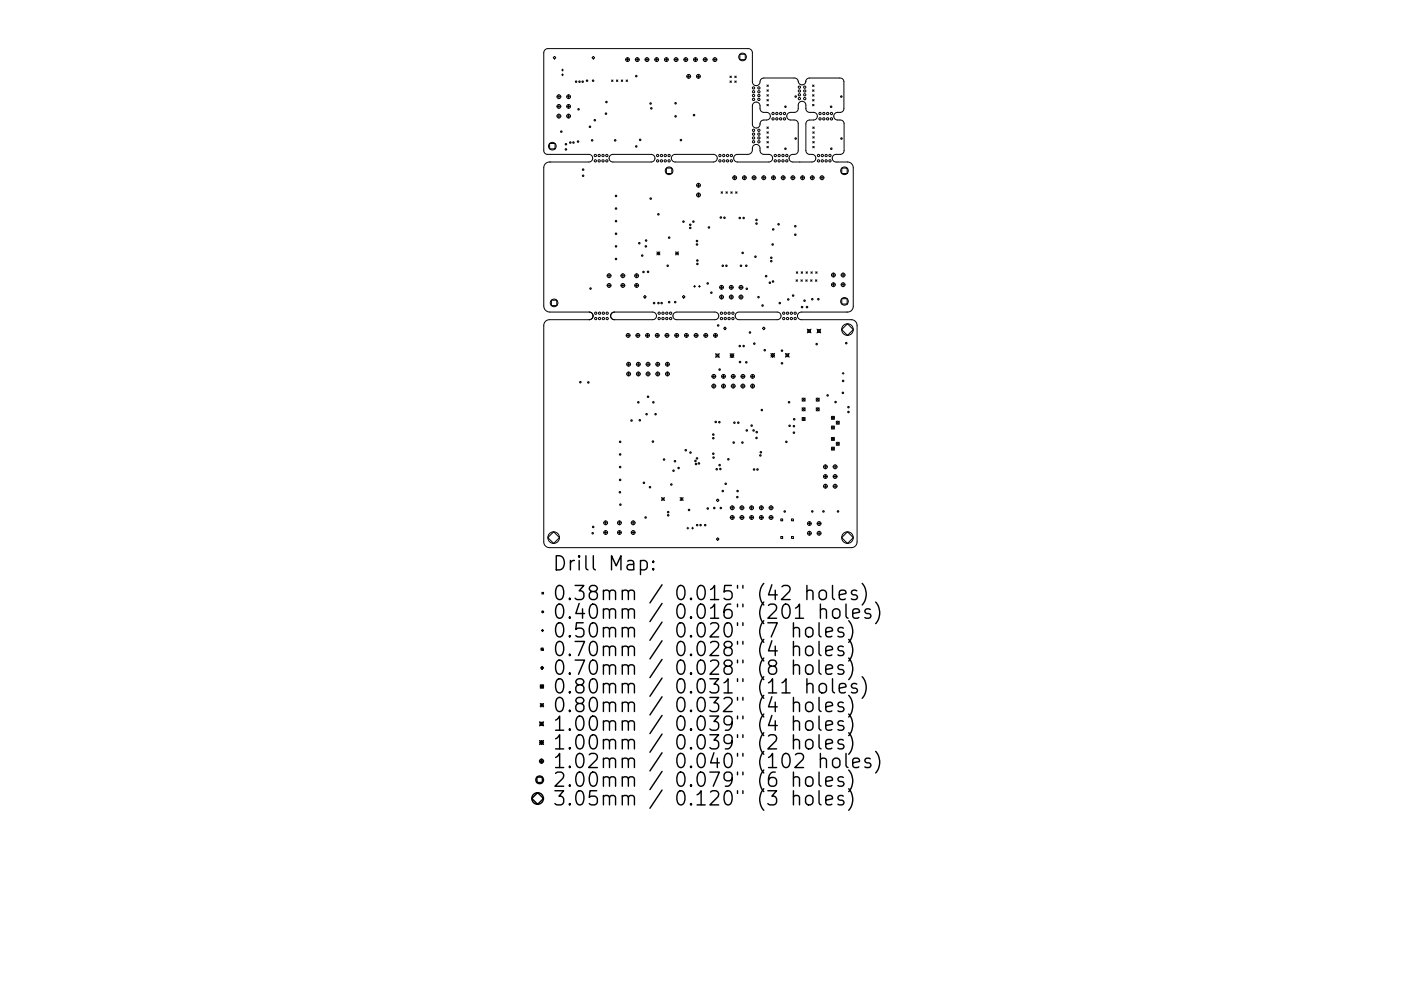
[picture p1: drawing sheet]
<svg xmlns="http://www.w3.org/2000/svg" width="297mm" height="210mm" viewBox="0 0 297 210" stroke-linecap="round" stroke-linejoin="round" font-family="sans-serif">
<defs><g id="words">
<g font-size="4.2">
<text x="117.2" y="121.1">Drill Map:</text>
<text x="117.2" y="127.4">0.38mm / 0.015&quot; (42 holes)</text>
<text x="117.2" y="131.3">0.40mm / 0.016&quot; (201 holes)</text>
<text x="117.2" y="135.3">0.50mm / 0.020&quot; (7 holes)</text>
<text x="117.2" y="139.2">0.70mm / 0.028&quot; (4 holes)</text>
<text x="117.2" y="143.2">0.70mm / 0.028&quot; (8 holes)</text>
<text x="117.2" y="147.2">0.80mm / 0.031&quot; (11 holes)</text>
<text x="117.2" y="151.1">0.80mm / 0.032&quot; (4 holes)</text>
<text x="117.2" y="155.1">1.00mm / 0.039&quot; (4 holes)</text>
<text x="117.2" y="159">1.00mm / 0.039&quot; (2 holes)</text>
<text x="117.2" y="163">1.02mm / 0.040&quot; (102 holes)</text>
<text x="117.2" y="167">2.00mm / 0.079&quot; (6 holes)</text>
<text x="117.2" y="170.9">3.05mm / 0.120&quot; (3 holes)</text>
</g>
</g></defs>
<g fill="none" stroke="#000" stroke-width=".21">
<path d="M117.3 12.2l.3-.2 .3 .2-.3 .3zM119.1 14.9h.4M119.1 15.9h.4M119.3 14.7v.4M119.3 15.7v.4M125.5 12.2l.3-.2 .3 .2-.3 .3zM129.7 17l.3 .3M130 17l-.3 .3M130.7 17l.3 .3M131 17l-.3 .3M131.7 17l.3 .3M132 17l-.3 .3"/>
<path d="M132.6 12.6h.9M132.7 17l.4 .3M133.1 17l-.4 .3M133.1 12.2v.9M134.7 12.6h.8M135.1 12.2v.9M136.8 12.6h.8M137.2 12.2v.9M138.8 12.6h.8M139.2 12.2v.9M140.9 12.6h.8M141.3 12.2v.9"/>
<path d="M142.9 12.6h.9M143.3 12.2v.9M145 12.6h.8M145.4 12.2v.9M145.6 16.2h.8M146 15.8v.8M147 12.6h.9M147.5 12.2v.9M147.7 16.2h.8M148.1 15.8v.8M149.1 12.6h.8M149.5 12.2v.9"/>
<path d="M151.2 12.6h.8M151.6 12.2v.9M154.8 16.1l.3 .4M154.8 17.2l.3 .3M155.1 16.1l-.3 .4M155.1 17.2l-.3 .3M155.8 17.2l.3 .3M155.8 16.1l.3 .4M156.1 16.1l-.3 .4M156.1 17.2l-.3 .3M156.9 11.5h1.1v1.2h-1.1zM162.6 18l.3 .3"/>
<path d="M162.6 19.1l.3 .3M162.9 18l-.3 .3M162.9 19.1l-.3 .3M169.2 17.2a.81 .81 0 0 0 .9 .8 .81 .81 0 0 0 .8-.8M169.2 17.3a.81 .81 0 0 0-.8-.7h-6.5a1.09 1.09 0 0 0-.9 1.2 .81 .81 0 0 1-.9 .3 .81 .81 0 0 1-.6-.7v-6.4a.89 .89 0 0 0-1-.7h-42.4a.89 .89 0 0 0-.8 .9v20.7a.81 .81 0 0 0 .7 .9h8.9a.81 .81 0 0 1 .8 .8 .81 .81 0 0 1-.9 .8h-8.4a1.22 1.22 0 0 0-1.1 1.2v29.4a1.3 1.3 0 0 0 1.3 1.2h8.4a.81 .81 0 0 1 .7 .9 .81 .81 0 0 1-.8 .7h-8.5a1.22 1.22 0 0 0-1.1 1.2v46.1a1.22 1.22 0 0 0 1.2 1.1h64.1a1.22 1.22 0 0 0 1.1-1.2v-46.1a1.22 1.22 0 0 0-1.2-1.1h-10.7a.81 .81 0 0 1-.7-.8 .81 .81 0 0 1 .8-.8h9.9a1.22 1.22 0 0 0 1.1-1.2v-29.5a1.21 1.21 0 0 0-1.2-1.1h-2.5a.81 .81 0 0 1-.7-.9 .81 .81 0 0 1 .8-.7l.9-.1a.81 .81 0 0 0 .8-.8v-5.8a.81 .81 0 0 0-.9-.6h-.6a.81 .81 0 0 1-.7-.9 .81 .81 0 0 1 .8-.8M170.8 17.4a.81 .81 0 0 1 .8-.8h6.4a.81 .81 0 0 1 .9 .7v5.7a.81 .81 0 0 1-.8 .8M172.3 18l.3 .3M172.3 19.1l.3 .3M172.6 18l-.3 .3M172.6 19.1l-.3 .3M116.5 30.4h1.2v1.2h-1.2zM118.1 20.5h.8"/>
<path d="M118.1 22.6h.8M118.1 24.6h.8M118.5 20.1v.8M118.5 22.2v.8M118.5 24.2v.8M120.1 20.5h.9M120.1 22.6h.9M120.1 24.6h.9M120.6 20.1v.8M120.6 22.2v.8M120.6 24.2v.8M129.4 33l.6-.2h8.1a.81 .81 0 0 1 .8 .8 .81 .81 0 0 1-.8 .8h-8.1a.81 .81 0 0 1-.8-.5 .81 .81 0 0 1 .2-.9z"/>
<path d="M141.3 35.7h1.1v1.1h-1.1zM142.6 33l.6-.2h8.1a.81 .81 0 0 1 .8 .8 .81 .81 0 0 1-.8 .8h-8.1a.81 .81 0 0 1-.8-.5 .81 .81 0 0 1 .2-.9zM147.7 39.3h.8M148.1 38.9v.8M155.3 37.7h.9M155.8 37.3v.8M155.8 33l.5-.2h2.2a.97 .97 0 0 0 1-1v-.3a.81 .81 0 0 1 .8-.9 .81 .81 0 0 1 .8 .9v.4a.81 .81 0 0 0 .9 .9h1a.81 .81 0 0 1 .8 .8 .81 .81 0 0 1-.8 .8h-6.6a.81 .81 0 0 1-.8-.5 .81 .81 0 0 1 .2-.9zM157.4 37.7h.8M157.8 37.3v.8M159.5 37.7h.8M159.8 21.9a.81 .81 0 0 1 .8-.2 .81 .81 0 0 1 .5 .8v.5a.81 .81 0 0 0 .9 .8h.5a.81 .81 0 0 1 .8 .9 .81 .81 0 0 1-.8 .8h-.5a1.03 1.03 0 0 0-.9 1.2 .81 .81 0 0 1-.9 .4 .81 .81 0 0 1-.7-.7v-4zM159.9 37.3v.8"/>
<path d="M161.5 37.7h.8M161.9 37.3v.8M162.6 20.1l.3 .3M162.6 21.1l.3 .3M162.6 22.1l.3 .4M162.6 26.9l.3 .3M162.6 28l.3 .3M162.6 29l.3 .3M162.6 30l.3 .3M162.6 31.1l.3 .3M162.9 20.1l-.3 .3M162.9 21.1l-.3 .3"/>
<path d="M162.9 22.1l-.3 .4M162.9 26.9l-.3 .3M162.9 28l-.3 .3M162.9 29l-.3 .3M162.9 30l-.3 .3M162.9 31.1l-.3 .3M163.6 37.7h.8M164 37.3v.8M165.6 37.7h.9M166 37.3v.8M167.7 37.7h.8M168.1 37.3v.8"/>
<path d="M169.8 37.7h.8M170.2 37.3v.8M170.9 23a.81 .81 0 0 0 .7 .8h.9a.81 .81 0 0 1 .8 .9 .81 .81 0 0 1-.8 .8h-.8a.81 .81 0 0 0-.8 .8v5.6a.81 .81 0 0 0 .8 .9h.5a.81 .81 0 0 1 .8 .8 .81 .81 0 0 1-.8 .8h-4.1a.81 .81 0 0 1-.8-.8 .81 .81 0 0 1 .8-.8h.3a.81 .81 0 0 0 .8-.9v-5.7a.81 .81 0 0 0-.8-.7h-.8a.81 .81 0 0 1-.8-.8 .81 .81 0 0 1 .8-.9h.8a.81 .81 0 0 0 .8-.8v-.7a.81 .81 0 0 1 .9-.8 .81 .81 0 0 1 .8 .8v.7M171.8 37.7h.8M172.2 37.3v.8M172.3 20.1l.3 .3M172.3 21.1l.3 .3M172.3 22.1l.3 .4M172.3 26.9l.3 .3M172.3 28l.3 .3M172.3 29l.3 .3M172.3 30l.3 .3"/>
<path d="M172.3 31.1l.3 .3M172.6 20.1l-.3 .3M172.6 21.1l-.3 .3M172.6 22.1l-.3 .4M172.6 26.9l-.3 .3M172.6 28l-.3 .3M172.6 29l-.3 .3M172.6 30l-.3 .3M172.6 31.1l-.3 .3M173.9 37.7h.8M174.3 37.3v.8M177.5 23.8h.7"/>
<path d="M178.5 35.7h1.1v1.1h-1.1zM128.7 58.5h.8M129.1 58.1v.8M131.6 58.5h.9M132.1 58.1v.8M134.6 58.5h.8M135 58.1v.8M139.3 53.4l.6 .7M139.3 53.8h.6M139.6 53.4v.7M139.9 53.4l-.6 .7M143.2 53.8h.7"/>
<path d="M143.2 53.4l.7 .7M143.5 53.4v.7M143.9 53.4l-.7 .7M147.7 41.4h.8M148.1 41v.8M152.9 40.7l.3 .3M153.2 40.7l-.3 .3M153.9 40.7l.3 .3M154.2 40.7l-.3 .3M154.9 40.7l.3 .3M155.2 40.7l-.3 .3M156 40.7l.3 .3"/>
<path d="M156.3 40.7l-.3 .3M168.8 59.4l.3 .3M168.8 57.7l.3 .3M169.1 59.4l-.3 .3M169.1 57.7l-.3 .3M169.8 59.4l.3 .3M169.9 57.7l.3 .3M170.1 59.4l-.3 .3M170.2 57.7l-.3 .3M170.8 59.4l.3 .3M170.9 57.7l.3 .3M171.1 59.4l-.3 .3"/>
<path d="M171.2 57.7l-.3 .3M171.9 59.4l.3 .3M171.9 57.7l.3 .3M172.2 59.4l-.3 .3M172.2 57.7l-.3 .3M172.9 59.4l.3 .3M172.9 57.7l.4 .3M173.2 59.4l-.3 .3M173.3 57.7l-.4 .3M176.3 58.4h.8M176.7 57.9v.9M176.7 60v.8"/>
<path d="M178.3 58.4h.9M178.8 57.9v.9M178.8 60v.8M116.9 63.7h1.1v1.1h-1.1zM128.7 60.6h.8M129.1 60.2v.8M129.7 66.4l.6-.2h8.1a.81 .81 0 0 1 .8 .8 .81 .81 0 0 1-.8 .8h-8.1a.81 .81 0 0 1-.8-.5 .81 .81 0 0 1 .2-.9zM131.6 60.6h.9M132.1 60.2v.8M132.8 71.2h.8M132.9 77.3h.8M132.9 79.3h.8"/>
<path d="M133.2 70.7v.9M133.3 76.9v.8M133.3 78.9v.9M134.6 60.6h.8M134.8 71.2h.8M134.9 77.3h.9M134.9 79.3h.9M135 60.2v.8M135.2 70.7v.9M135.3 76.9v.8M135.3 78.9v.9M136.4 63l.3-.3 .3 .3-.3 .3z"/>
<path d="M136.9 71.2h.8M137 77.3h.8M137 79.3h.8M137.3 70.7v.9M137.4 76.9v.8M137.4 78.9v.9M138.9 71.2h.9M139 77.3h.9M139 79.3h.9M139.4 70.7v.9M139.5 76.9v.8M139.5 78.9v.9"/>
<path d="M141 71.2h.8M141.1 77.3h.8M141.1 79.3h.8M141.4 70.7v.9M141.5 76.9v.8M141.5 78.9v.9M142.9 66.4l.6-.2h8.1a.81 .81 0 0 1 .8 .8 .81 .81 0 0 1-.8 .8h-8.1a.81 .81 0 0 1-.8-.5 .81 .81 0 0 1 .2-.9zM143.1 71.2h.8M143.5 70.7v.9M144.7 63l.3-.3 .2 .3-.2 .3zM145.1 71.2h.8M145.5 70.7v.9"/>
<path d="M147.1 60.8h.4M147.2 71.2h.8M147.3 60.6v.4M147.6 70.7v.9M148.1 60.8h.4M148.3 60.6v.4M149.2 71.2h.9M149.6 70.7v.9M150.9 79.9h.8M151.3 71.2h.8M151.3 79.4v.9M151.7 70.7v.9"/>
<path d="M151.7 75l.8 .8M151.8 75.1h.6v.6h-.6zM152.5 75l-.8 .8M152.6 61h.8M152.6 63h.8M153 79.9h.8M153 60.6v.8M153 62.6v.8M153.4 79.4v.9M153.4 69.7l.3-.3 .3 .3-.3 .3zM154.6 61h.9M154.6 63h.9"/>
<path d="M154.8 75l.8 .8M155 79.9h.9M155 60.6v.8M155 62.6v.8M155.2 75l.4 .4-.4 .4-.4-.4zM155.5 79.4v.9M155.6 75l-.8 .8M156.6 66.2a.81 .81 0 0 0-.7 .9M156.7 66.2h8.1a.81 .81 0 0 1 .8 .8 .81 .81 0 0 1-.8 .8h-8.1a.81 .81 0 0 1-.8-.8M156.7 61h.8M156.7 63h.8M157.1 79.9h.8"/>
<path d="M157.1 60.6v.8M157.1 62.6v.8M157.5 79.4v.9M159.2 79.9h.8M159.6 79.4v.9M161.7 69.7l.2-.3 .3 .3-.3 .3zM163.4 75.4l.4-.4 .4 .4-.4 .4zM163.4 75l.8 .8M164.2 75l-.8 .8M166.5 75l.8 .8M166.6 75.1h.6v.6h-.6zM167.3 75l-.8 .8"/>
<path d="M171.1 69.8l.9 .8M171.3 69.9h.5v.6h-.5zM172 69.8l-.9 .8M173.2 69.8l.8 .8M173.3 69.9h.6v.6h-.6zM174 69.8l-.8 .8M176.3 60.4h.8M178.3 60.4h.9M178.5 63.4h1.1v1.1h-1.1zM178.6 79.2h.4M178.8 79v.4M179.7 68.7l1.2 1.2-1.2 1.3-1.3-1.3z"/>
<path d="M150.9 81.9h.8M151.3 81.5v.8M153 81.9h.8M153.4 81.5v.8M155 81.9h.9M155.5 81.5v.8M157.1 81.9h.8M157.5 81.5v.8M159.2 81.9h.8M159.6 81.5v.8M170.1 84.5l.6 .6M170.1 86.5l.6 .7"/>
<path d="M170.1 88.6l.6 .6M170.7 84.5l-.6 .6M170.7 86.5l-.6 .7M170.7 88.6l-.6 .6M173 84.5l.7 .6M173 86.5l.7 .7M173.7 84.5l-.7 .6M173.7 86.5l-.7 .7M174.6 99h.8M175 98.6v.9M176.3 88.3l.6 .7M176.3 90.4l.6 .6"/>
<path d="M176.3 92.8l.6 .6M176.3 94.9l.6 .6M176.6 99h.9M176.9 88.3l-.6 .7M176.9 90.4l-.6 .6M176.9 92.8l-.6 .6M176.9 94.9l-.6 .6M177.1 98.6v.9M177.3 89.4l.6 .6M177.3 93.8l.6 .7M177.9 89.4l-.6 .6M177.9 93.8l-.6 .7"/>
<path d="M117.4 112.8l1.2 1.3-1.2 1.2-1.2-1.2zM128 110.9h.8M128 113h.8M128.4 110.5v.8M128.4 112.6v.8M130.9 110.9h.8M130.9 113h.8M131.3 110.5v.8M131.3 112.6v.8M133.8 110.9h.9M133.8 113h.9M134.2 110.5v.8"/>
<path d="M134.2 112.6v.8M140.2 105.6l.7 .6M140.2 105.9h.7M140.6 105.6v.6M140.9 105.6l-.7 .6M144.2 105.9h.6M144.2 105.6l.6 .6M144.5 105.6v.6M144.8 105.6l-.6 .6M145.6 112.1h.4M145.8 111.9v.4M146.6 112.1h.4"/>
<path d="M146.8 111.9v.4M151.9 106.1l.3-.2 .2 .2-.2 .3zM151.9 114.4l.3-.3 .2 .3-.2 .3zM154.8 107.7h.9M154.8 109.8h.9M155.2 107.3v.8M155.2 109.4v.8M156.9 107.7h.8M156.9 109.8h.8M157.3 107.3v.8M157.3 109.4v.8M159 107.7h.8"/>
<path d="M159 109.8h.8M159.4 107.3v.8M159.4 109.4v.8M161 107.7h.8M161 109.8h.8M161.4 107.3v.8M161.4 109.4v.8M163.1 107.7h.8M163.1 109.8h.8M163.5 107.3v.8M163.5 109.4v.8M165.5 110.1h.4v.4h-.4z"/>
<path d="M165.5 113.8h.4v.4h-.4zM167.8 110.1h.4v.4h-.4zM167.8 113.8h.4v.4h-.4zM171.2 111.1h.8M171.2 113.1h.8M171.6 110.7v.8M171.6 112.7v.8M173.3 111.1h.8M173.3 113.1h.8M173.7 110.7v.8M173.7 112.7v.8M174.6 101.1h.8"/>
<path d="M174.6 103.2h.8M175 100.7v.8M175 102.7v.9M176.6 101.1h.9M176.6 103.2h.9M177.1 100.7v.8M177.1 102.7v.9M179.7 112.8l1.2 1.3-1.2 1.2-1.3-1.2z"/>
<circle cx="122.1" cy="17.3" r=".16"/>
<circle cx="122.9" cy="17.3" r=".16"/>
<circle cx="123.5" cy="17.3" r=".16"/>
<circle cx="124.5" cy="17.1" r=".16"/>
<circle cx="125.7" cy="17.1" r=".16"/>
<circle cx="133.1" cy="12.6" r=".41"/>
<circle cx="134.9" cy="16.1" r=".16"/>
<circle cx="135.1" cy="12.6" r=".41"/>
<circle cx="137.2" cy="12.6" r=".41"/>
<circle cx="139.2" cy="12.6" r=".41"/>
<circle cx="141.3" cy="12.6" r=".41"/>
<circle cx="143.3" cy="12.6" r=".41"/>
<circle cx="145.4" cy="12.6" r=".41"/>
<circle cx="146" cy="16.2" r=".41"/>
<circle cx="147.5" cy="12.6" r=".41"/>
<circle cx="148.1" cy="16.2" r=".41"/>
<circle cx="149.5" cy="12.6" r=".41"/>
<circle cx="151.6" cy="12.6" r=".41"/>
<circle cx="157.4" cy="12.1" r=".81"/>
<circle cx="159.8" cy="19.5" r=".24"/>
<circle cx="159.8" cy="18.7" r=".24"/>
<circle cx="160.9" cy="19.5" r=".24"/>
<circle cx="160.9" cy="18.7" r=".24"/>
<circle cx="169.5" cy="19.3" r=".24"/>
<circle cx="169.5" cy="18.5" r=".24"/>
<circle cx="170.6" cy="19.3" r=".24"/>
<circle cx="170.6" cy="18.5" r=".24"/>
<circle cx="117.1" cy="31" r=".81"/>
<circle cx="118.5" cy="20.5" r=".41"/>
<circle cx="118.5" cy="22.6" r=".41"/>
<circle cx="118.5" cy="24.6" r=".41"/>
<circle cx="119" cy="27.9" r=".16"/>
<circle cx="120" cy="30.6" r=".16"/>
<circle cx="120" cy="31.7" r=".16"/>
<circle cx="120.6" cy="20.5" r=".41"/>
<circle cx="120.6" cy="22.6" r=".41"/>
<circle cx="120.6" cy="24.6" r=".41"/>
<circle cx="120.9" cy="30.2" r=".16"/>
<circle cx="121.6" cy="30.2" r=".16"/>
<circle cx="122.6" cy="30" r=".16"/>
<circle cx="122.7" cy="23.2" r=".16"/>
<circle cx="123.6" cy="37.3" r=".16"/>
<circle cx="123.6" cy="36" r=".16"/>
<circle cx="125.1" cy="26.9" r=".16"/>
<circle cx="125.5" cy="29.8" r=".16"/>
<circle cx="126.1" cy="25.5" r=".16"/>
<circle cx="126.2" cy="34.1" r=".24"/>
<circle cx="126.2" cy="33" r=".24"/>
<circle cx="127" cy="34.1" r=".24"/>
<circle cx="127" cy="33" r=".24"/>
<circle cx="127.8" cy="34.1" r=".24"/>
<circle cx="127.8" cy="33" r=".24"/>
<circle cx="128.5" cy="24.1" r=".16"/>
<circle cx="128.6" cy="21.7" r=".16"/>
<circle cx="128.7" cy="33" r=".24"/>
<circle cx="128.7" cy="34.1" r=".24"/>
<circle cx="130.4" cy="29.8" r=".16"/>
<circle cx="134.9" cy="31.1" r=".16"/>
<circle cx="135.7" cy="29.7" r=".16"/>
<circle cx="137.9" cy="22" r=".16"/>
<circle cx="138.1" cy="23" r=".16"/>
<circle cx="139.4" cy="33" r=".24"/>
<circle cx="139.4" cy="34.1" r=".24"/>
<circle cx="140.2" cy="34.1" r=".24"/>
<circle cx="140.2" cy="33" r=".24"/>
<circle cx="141.1" cy="33" r=".24"/>
<circle cx="141.1" cy="34.1" r=".24"/>
<circle cx="141.9" cy="36.2" r=".81"/>
<circle cx="141.9" cy="33" r=".24"/>
<circle cx="141.9" cy="34.1" r=".24"/>
<circle cx="143.2" cy="21.9" r=".16"/>
<circle cx="143.2" cy="24.7" r=".16"/>
<circle cx="144.4" cy="29.7" r=".16"/>
<circle cx="147.1" cy="24.4" r=".16"/>
<circle cx="148.1" cy="39.3" r=".41"/>
<circle cx="152.6" cy="33" r=".24"/>
<circle cx="152.6" cy="34.1" r=".24"/>
<circle cx="153.4" cy="33" r=".24"/>
<circle cx="153.4" cy="34.1" r=".24"/>
<circle cx="154.3" cy="34.1" r=".24"/>
<circle cx="154.3" cy="33" r=".24"/>
<circle cx="155.1" cy="34.1" r=".24"/>
<circle cx="155.1" cy="33" r=".24"/>
<circle cx="155.8" cy="37.7" r=".41"/>
<circle cx="157.8" cy="37.7" r=".41"/>
<circle cx="159.8" cy="29.3" r=".24"/>
<circle cx="159.8" cy="30.1" r=".24"/>
<circle cx="159.8" cy="20.3" r=".24"/>
<circle cx="159.8" cy="27.6" r=".24"/>
<circle cx="159.8" cy="21.1" r=".24"/>
<circle cx="159.8" cy="28.5" r=".24"/>
<circle cx="159.9" cy="37.7" r=".41"/>
<circle cx="160.9" cy="29.3" r=".24"/>
<circle cx="160.9" cy="30.1" r=".24"/>
<circle cx="160.9" cy="20.3" r=".24"/>
<circle cx="160.9" cy="27.6" r=".24"/>
<circle cx="160.9" cy="21.1" r=".24"/>
<circle cx="160.9" cy="28.5" r=".24"/>
<circle cx="161.9" cy="37.7" r=".41"/>
<circle cx="163.9" cy="24.1" r=".24"/>
<circle cx="163.9" cy="25.2" r=".24"/>
<circle cx="164" cy="37.7" r=".41"/>
<circle cx="164.4" cy="34.1" r=".24"/>
<circle cx="164.4" cy="33" r=".24"/>
<circle cx="164.7" cy="25.2" r=".24"/>
<circle cx="164.7" cy="24.1" r=".24"/>
<circle cx="165.2" cy="34.1" r=".24"/>
<circle cx="165.2" cy="33" r=".24"/>
<circle cx="165.5" cy="24.1" r=".24"/>
<circle cx="165.5" cy="25.2" r=".24"/>
<circle cx="166" cy="33" r=".24"/>
<circle cx="166" cy="34.1" r=".24"/>
<circle cx="166" cy="37.7" r=".41"/>
<circle cx="166.3" cy="24.1" r=".24"/>
<circle cx="166.3" cy="25.2" r=".24"/>
<circle cx="166.5" cy="22.6" r=".16"/>
<circle cx="166.5" cy="31.6" r=".16"/>
<circle cx="166.8" cy="33" r=".24"/>
<circle cx="166.8" cy="34.1" r=".24"/>
<circle cx="168.1" cy="37.7" r=".41"/>
<circle cx="168.7" cy="20.5" r=".16"/>
<circle cx="168.7" cy="29.4" r=".16"/>
<circle cx="169.5" cy="20.9" r=".24"/>
<circle cx="169.5" cy="20.1" r=".24"/>
<circle cx="170.2" cy="37.7" r=".41"/>
<circle cx="170.6" cy="20.9" r=".24"/>
<circle cx="170.6" cy="20.1" r=".24"/>
<circle cx="172.2" cy="37.7" r=".41"/>
<circle cx="173.5" cy="34.1" r=".24"/>
<circle cx="173.5" cy="33" r=".24"/>
<circle cx="173.9" cy="24.1" r=".24"/>
<circle cx="173.9" cy="25.2" r=".24"/>
<circle cx="174.3" cy="37.7" r=".41"/>
<circle cx="174.3" cy="33" r=".24"/>
<circle cx="174.3" cy="34.1" r=".24"/>
<circle cx="174.7" cy="25.2" r=".24"/>
<circle cx="174.7" cy="24.1" r=".24"/>
<circle cx="175.2" cy="34.1" r=".24"/>
<circle cx="175.2" cy="33" r=".24"/>
<circle cx="175.5" cy="24.1" r=".24"/>
<circle cx="175.5" cy="25.2" r=".24"/>
<circle cx="176" cy="33" r=".24"/>
<circle cx="176" cy="34.1" r=".24"/>
<circle cx="176.2" cy="22.6" r=".16"/>
<circle cx="176.3" cy="31.6" r=".16"/>
<circle cx="176.3" cy="24.1" r=".24"/>
<circle cx="176.3" cy="25.2" r=".24"/>
<circle cx="178.4" cy="20.5" r=".16"/>
<circle cx="178.4" cy="29.4" r=".16"/>
<circle cx="179" cy="36.2" r=".81"/>
<circle cx="129.1" cy="58.5" r=".41"/>
<circle cx="130.6" cy="41.6" r=".16"/>
<circle cx="130.6" cy="54.9" r=".16"/>
<circle cx="130.6" cy="52.3" r=".16"/>
<circle cx="130.6" cy="44.2" r=".16"/>
<circle cx="130.6" cy="49.6" r=".16"/>
<circle cx="130.6" cy="46.9" r=".16"/>
<circle cx="132.1" cy="58.5" r=".41"/>
<circle cx="135" cy="58.5" r=".41"/>
<circle cx="135.5" cy="51.6" r=".16"/>
<circle cx="136.2" cy="54.2" r=".16"/>
<circle cx="136.4" cy="57.7" r=".16"/>
<circle cx="136.9" cy="52.3" r=".16"/>
<circle cx="137" cy="51" r=".16"/>
<circle cx="137.4" cy="57.7" r=".16"/>
<circle cx="138" cy="42.1" r=".16"/>
<circle cx="139.6" cy="45.5" r=".16"/>
<circle cx="141.6" cy="56.4" r=".16"/>
<circle cx="141.9" cy="50.4" r=".16"/>
<circle cx="144.9" cy="47" r=".16"/>
<circle cx="146.3" cy="48.4" r=".16"/>
<circle cx="146.3" cy="47.7" r=".16"/>
<circle cx="147" cy="47" r=".16"/>
<circle cx="147.8" cy="51.1" r=".16"/>
<circle cx="147.8" cy="51.9" r=".16"/>
<circle cx="147.9" cy="56" r=".16"/>
<circle cx="147.9" cy="55.3" r=".16"/>
<circle cx="148.1" cy="41.4" r=".41"/>
<circle cx="150.3" cy="48.3" r=".16"/>
<circle cx="152.8" cy="46.1" r=".16"/>
<circle cx="153.2" cy="56.4" r=".16"/>
<circle cx="153.6" cy="46.2" r=".16"/>
<circle cx="154" cy="56.4" r=".16"/>
<circle cx="156.8" cy="46.3" r=".16"/>
<circle cx="157.1" cy="56.4" r=".16"/>
<circle cx="157.5" cy="53.7" r=".16"/>
<circle cx="157.7" cy="46.3" r=".16"/>
<circle cx="158.2" cy="56.4" r=".16"/>
<circle cx="160.2" cy="54.5" r=".16"/>
<circle cx="160.4" cy="46.7" r=".16"/>
<circle cx="160.4" cy="47.4" r=".16"/>
<circle cx="162.4" cy="58.6" r=".16"/>
<circle cx="163.2" cy="60" r=".16"/>
<circle cx="163.5" cy="55.4" r=".16"/>
<circle cx="163.5" cy="54.7" r=".16"/>
<circle cx="163.8" cy="51.9" r=".16"/>
<circle cx="163.9" cy="59.7" r=".16"/>
<circle cx="163.9" cy="48.7" r=".16"/>
<circle cx="165.1" cy="47.6" r=".16"/>
<circle cx="168.6" cy="49.8" r=".16"/>
<circle cx="168.6" cy="48" r=".16"/>
<circle cx="176.7" cy="58.4" r=".41"/>
<circle cx="178.8" cy="58.4" r=".41"/>
<circle cx="117.5" cy="64.3" r=".81"/>
<circle cx="125.2" cy="61.2" r=".16"/>
<circle cx="126.3" cy="67.6" r=".24"/>
<circle cx="126.3" cy="66.5" r=".24"/>
<circle cx="127.1" cy="67.6" r=".24"/>
<circle cx="127.1" cy="66.5" r=".24"/>
<circle cx="127.9" cy="66.5" r=".24"/>
<circle cx="127.9" cy="67.6" r=".24"/>
<circle cx="128.7" cy="66.5" r=".24"/>
<circle cx="128.7" cy="67.6" r=".24"/>
<circle cx="129.1" cy="60.6" r=".41"/>
<circle cx="132.1" cy="60.6" r=".41"/>
<circle cx="133.2" cy="71.2" r=".41"/>
<circle cx="133.3" cy="77.3" r=".41"/>
<circle cx="133.3" cy="79.3" r=".41"/>
<circle cx="135" cy="60.6" r=".41"/>
<circle cx="135.2" cy="71.2" r=".41"/>
<circle cx="135.3" cy="77.3" r=".41"/>
<circle cx="135.3" cy="79.3" r=".41"/>
<circle cx="137.3" cy="71.2" r=".41"/>
<circle cx="137.4" cy="79.3" r=".41"/>
<circle cx="137.4" cy="77.3" r=".41"/>
<circle cx="138.7" cy="64.3" r=".16"/>
<circle cx="139.4" cy="71.2" r=".41"/>
<circle cx="139.5" cy="77.3" r=".41"/>
<circle cx="139.5" cy="79.3" r=".41"/>
<circle cx="139.6" cy="64.3" r=".16"/>
<circle cx="139.8" cy="67.6" r=".24"/>
<circle cx="139.8" cy="66.5" r=".24"/>
<circle cx="140.3" cy="64.3" r=".16"/>
<circle cx="140.6" cy="66.5" r=".24"/>
<circle cx="140.6" cy="67.6" r=".24"/>
<circle cx="141.4" cy="66.5" r=".24"/>
<circle cx="141.4" cy="67.6" r=".24"/>
<circle cx="141.4" cy="71.2" r=".41"/>
<circle cx="141.5" cy="79.3" r=".41"/>
<circle cx="141.5" cy="77.3" r=".41"/>
<circle cx="141.9" cy="64.1" r=".16"/>
<circle cx="142.2" cy="67.6" r=".24"/>
<circle cx="142.2" cy="66.5" r=".24"/>
<circle cx="143.2" cy="64.1" r=".16"/>
<circle cx="143.5" cy="71.2" r=".41"/>
<circle cx="145.5" cy="71.2" r=".41"/>
<circle cx="147.6" cy="71.2" r=".41"/>
<circle cx="149.6" cy="71.2" r=".41"/>
<circle cx="150" cy="60.1" r=".16"/>
<circle cx="150.8" cy="62.1" r=".16"/>
<circle cx="151.3" cy="79.9" r=".41"/>
<circle cx="151.7" cy="71.2" r=".41"/>
<circle cx="152.3" cy="69.1" r=".16"/>
<circle cx="152.6" cy="78.4" r=".16"/>
<circle cx="153" cy="66.5" r=".24"/>
<circle cx="153" cy="67.6" r=".24"/>
<circle cx="153" cy="61" r=".41"/>
<circle cx="153" cy="63" r=".41"/>
<circle cx="153.4" cy="79.9" r=".41"/>
<circle cx="153.8" cy="67.6" r=".24"/>
<circle cx="153.8" cy="66.5" r=".24"/>
<circle cx="154.6" cy="66.5" r=".24"/>
<circle cx="154.6" cy="67.6" r=".24"/>
<circle cx="155" cy="61" r=".41"/>
<circle cx="155" cy="63" r=".41"/>
<circle cx="155.4" cy="67.6" r=".24"/>
<circle cx="155.4" cy="66.5" r=".24"/>
<circle cx="155.5" cy="79.9" r=".41"/>
<circle cx="156.8" cy="73.4" r=".16"/>
<circle cx="156.9" cy="76.8" r=".16"/>
<circle cx="157.1" cy="61" r=".41"/>
<circle cx="157.1" cy="63" r=".41"/>
<circle cx="157.5" cy="79.9" r=".41"/>
<circle cx="157.7" cy="73.4" r=".16"/>
<circle cx="158.2" cy="76.9" r=".16"/>
<circle cx="158.3" cy="61.3" r=".16"/>
<circle cx="159" cy="70.5" r=".16"/>
<circle cx="159.6" cy="79.9" r=".41"/>
<circle cx="159.9" cy="72.9" r=".16"/>
<circle cx="160.8" cy="63" r=".16"/>
<circle cx="161.7" cy="64.8" r=".16"/>
<circle cx="162.1" cy="74.3" r=".16"/>
<circle cx="165.3" cy="64.3" r=".16"/>
<circle cx="165.8" cy="74.4" r=".16"/>
<circle cx="165.8" cy="77.1" r=".16"/>
<circle cx="166.2" cy="66.5" r=".24"/>
<circle cx="166.2" cy="67.6" r=".24"/>
<circle cx="167" cy="66.5" r=".24"/>
<circle cx="167" cy="67.6" r=".24"/>
<circle cx="167.1" cy="63.5" r=".16"/>
<circle cx="167.8" cy="67.6" r=".24"/>
<circle cx="167.8" cy="66.5" r=".24"/>
<circle cx="168.2" cy="62.7" r=".16"/>
<circle cx="168.6" cy="67.6" r=".24"/>
<circle cx="168.6" cy="66.5" r=".24"/>
<circle cx="170.1" cy="65.2" r=".16"/>
<circle cx="170.6" cy="63.8" r=".16"/>
<circle cx="171.1" cy="65.2" r=".16"/>
<circle cx="172.2" cy="63.5" r=".16"/>
<circle cx="173.1" cy="73" r=".16"/>
<circle cx="173.5" cy="63.5" r=".16"/>
<circle cx="176.7" cy="60.4" r=".41"/>
<circle cx="178.8" cy="60.4" r=".41"/>
<circle cx="179" cy="63.9" r=".81"/>
<circle cx="179.4" cy="72.8" r=".16"/>
<circle cx="179.7" cy="69.9" r="1.23"/>
<circle cx="123" cy="81.1" r=".16"/>
<circle cx="124.7" cy="81.1" r=".16"/>
<circle cx="131.5" cy="96.4" r=".16"/>
<circle cx="131.5" cy="93.7" r=".16"/>
<circle cx="131.5" cy="99.1" r=".16"/>
<circle cx="133.9" cy="89.2" r=".16"/>
<circle cx="135.3" cy="85.4" r=".16"/>
<circle cx="135.6" cy="89.2" r=".16"/>
<circle cx="137.1" cy="87.9" r=".16"/>
<circle cx="137.4" cy="84.2" r=".16"/>
<circle cx="138.4" cy="93.7" r=".16"/>
<circle cx="138.5" cy="85.4" r=".16"/>
<circle cx="139" cy="87.9" r=".16"/>
<circle cx="140.8" cy="97.5" r=".16"/>
<circle cx="142.8" cy="99.9" r=".16"/>
<circle cx="143.1" cy="97.9" r=".16"/>
<circle cx="143.9" cy="99.3" r=".16"/>
<circle cx="145.4" cy="95.5" r=".16"/>
<circle cx="146.4" cy="96" r=".16"/>
<circle cx="147.5" cy="97.8" r=".16"/>
<circle cx="147.6" cy="98.4" r=".16"/>
<circle cx="147.8" cy="97.3" r=".16"/>
<circle cx="148.2" cy="98.3" r=".16"/>
<circle cx="151.2" cy="93" r=".16"/>
<circle cx="151.2" cy="92.2" r=".16"/>
<circle cx="151.2" cy="96.3" r=".16"/>
<circle cx="151.3" cy="97.1" r=".16"/>
<circle cx="151.3" cy="81.9" r=".41"/>
<circle cx="151.7" cy="89.5" r=".16"/>
<circle cx="152" cy="99.6" r=".16"/>
<circle cx="152.5" cy="89.6" r=".16"/>
<circle cx="152.6" cy="98.7" r=".16"/>
<circle cx="152.7" cy="99.5" r=".16"/>
<circle cx="153.4" cy="81.9" r=".41"/>
<circle cx="154.4" cy="97.4" r=".16"/>
<circle cx="155.5" cy="81.9" r=".41"/>
<circle cx="155.6" cy="93.9" r=".16"/>
<circle cx="155.7" cy="89.7" r=".16"/>
<circle cx="156.5" cy="89.7" r=".16"/>
<circle cx="157.4" cy="93.9" r=".16"/>
<circle cx="157.5" cy="81.9" r=".41"/>
<circle cx="158.3" cy="91.3" r=".16"/>
<circle cx="159.4" cy="90.3" r=".16"/>
<circle cx="159.6" cy="81.9" r=".41"/>
<circle cx="159.8" cy="91.3" r=".16"/>
<circle cx="159.9" cy="99.6" r=".16"/>
<circle cx="160.4" cy="92.9" r=".16"/>
<circle cx="160.4" cy="91.7" r=".16"/>
<circle cx="160.6" cy="99.6" r=".16"/>
<circle cx="161.2" cy="96.6" r=".16"/>
<circle cx="161.3" cy="96" r=".16"/>
<circle cx="161.5" cy="87" r=".16"/>
<circle cx="166.7" cy="93.7" r=".16"/>
<circle cx="167.3" cy="85.3" r=".16"/>
<circle cx="167.4" cy="90.3" r=".16"/>
<circle cx="168.3" cy="91.8" r=".16"/>
<circle cx="168.3" cy="90.4" r=".16"/>
<circle cx="168.4" cy="89" r=".16"/>
<circle cx="170.4" cy="88.9" r=".32"/>
<circle cx="170.4" cy="84.8" r=".32"/>
<circle cx="170.4" cy="86.8" r=".32"/>
<circle cx="173.4" cy="86.8" r=".32"/>
<circle cx="173.4" cy="84.8" r=".32"/>
<circle cx="175" cy="99" r=".41"/>
<circle cx="175.5" cy="83.9" r=".16"/>
<circle cx="176.6" cy="88.7" r=".32"/>
<circle cx="176.6" cy="90.7" r=".32"/>
<circle cx="176.6" cy="93.1" r=".32"/>
<circle cx="176.6" cy="95.2" r=".32"/>
<circle cx="177.1" cy="99" r=".41"/>
<circle cx="177.2" cy="85.3" r=".16"/>
<circle cx="177.6" cy="94.2" r=".32"/>
<circle cx="177.6" cy="89.7" r=".32"/>
<circle cx="178.7" cy="83.4" r=".16"/>
<circle cx="178.8" cy="80.8" r=".16"/>
<circle cx="179.9" cy="86.4" r=".16"/>
<circle cx="179.9" cy="87.4" r=".16"/>
<circle cx="117.4" cy="114.1" r="1.23"/>
<circle cx="125.7" cy="113.1" r=".16"/>
<circle cx="125.8" cy="111.8" r=".16"/>
<circle cx="128.4" cy="110.9" r=".41"/>
<circle cx="128.4" cy="113" r=".41"/>
<circle cx="131.3" cy="110.9" r=".41"/>
<circle cx="131.3" cy="113" r=".41"/>
<circle cx="131.4" cy="104.4" r=".16"/>
<circle cx="131.5" cy="101.8" r=".16"/>
<circle cx="131.5" cy="107.1" r=".16"/>
<circle cx="134.2" cy="110.9" r=".41"/>
<circle cx="134.2" cy="113" r=".41"/>
<circle cx="136.5" cy="102.4" r=".16"/>
<circle cx="136.9" cy="109.8" r=".16"/>
<circle cx="137.8" cy="103.4" r=".16"/>
<circle cx="141.7" cy="109.3" r=".16"/>
<circle cx="141.7" cy="108.7" r=".16"/>
<circle cx="142.3" cy="102.8" r=".16"/>
<circle cx="146.1" cy="108.2" r=".16"/>
<circle cx="147.8" cy="111.4" r=".16"/>
<circle cx="148.5" cy="111.4" r=".16"/>
<circle cx="149.5" cy="111.4" r=".16"/>
<circle cx="150.1" cy="107.9" r=".16"/>
<circle cx="151.4" cy="107.8" r=".16"/>
<circle cx="152.8" cy="107.8" r=".16"/>
<circle cx="153.2" cy="104.2" r=".16"/>
<circle cx="153.9" cy="102.6" r=".16"/>
<circle cx="155.2" cy="109.8" r=".41"/>
<circle cx="155.2" cy="107.7" r=".41"/>
<circle cx="156.3" cy="105.5" r=".16"/>
<circle cx="156.4" cy="104.2" r=".16"/>
<circle cx="157.3" cy="109.8" r=".41"/>
<circle cx="157.3" cy="107.7" r=".41"/>
<circle cx="159.4" cy="109.8" r=".41"/>
<circle cx="159.4" cy="107.7" r=".41"/>
<circle cx="161.4" cy="109.8" r=".41"/>
<circle cx="161.4" cy="107.7" r=".41"/>
<circle cx="163.5" cy="109.8" r=".41"/>
<circle cx="163.5" cy="107.7" r=".41"/>
<circle cx="166.4" cy="108.5" r=".16"/>
<circle cx="171.6" cy="111.1" r=".41"/>
<circle cx="171.6" cy="113.1" r=".41"/>
<circle cx="172.2" cy="108.5" r=".16"/>
<circle cx="173.7" cy="111.1" r=".41"/>
<circle cx="173.7" cy="113.1" r=".41"/>
<circle cx="174.6" cy="108.5" r=".16"/>
<circle cx="175" cy="101.1" r=".41"/>
<circle cx="175" cy="103.2" r=".41"/>
<circle cx="177.1" cy="101.1" r=".41"/>
<circle cx="177.1" cy="103.2" r=".41"/>
<circle cx="177.7" cy="108.5" r=".16"/>
<circle cx="179.7" cy="114.1" r="1.23"/>
</g>
<g fill="none" stroke="#000" stroke-width=".3">
<path d="M135.8 119.1l.9-.2 .5 .6v.8l-.3 .5-.2 .1-.9-.1M138.5 119.1l.2 .1-.2 .1-.1-.1 .1-.1v.2M114.7 137.5h.4v.4h-.4zM114.8 133.8h.4M114.9 125.7l.3 .3M115 133.6v.4M115.2 125.7l-.3 .3M138.5 120.6l.2 .2-.2 .1-.1-.1 .1-.2v.3M168.2 133.4a.74 .74 0 0 1 1.3 .2v1.5M168.2 137.4a.75 .75 0 0 1 1.3 .1v1.6M168.2 132.1v3M168.2 136.1v3"/>
<path d="M170.9 133.4a.81 .81 0 0 1 .8-.3 .81 .81 0 0 1 .7 .6v.9a.81 .81 0 0 1-.8 .6 .81 .81 0 0 1-.8-.6v-.9zM171.1 125.5a.74 .74 0 0 1 1.3 .1v1.6M171.1 137.2a.81 .81 0 0 1 1.3 .5v.8a.81 .81 0 0 1-.8 .6 .81 .81 0 0 1-.8-.6v-.8zM171.1 124.2v3M173.7 132.1v2.6l.4 .4M173.7 136.1v2.6l.4 .4M173.9 125.4a.81 .81 0 0 1 1.3 .4v.8a.81 .81 0 0 1-.8 .6 .81 .81 0 0 1-.7-.6v-.8zM173.9 129.5a.75 .75 0 0 1 1.3 .1v1.6M173.9 128.2v3M175.1 134.1l1.4-.3-.1-.5-.9-.2-.4 .5v1.1l.1 .3 .3 .1 .9-.1M175.1 138.1l1.4-.3-.1-.6-.9-.1-.4 .4v1.2l.1 .2 .3 .2 .9-.2M176.5 124.2v2.6l.4 .4"/>
<path d="M176.8 129.3a.81 .81 0 0 1 1.3 .4v.9a.81 .81 0 0 1-.8 .6 .81 .81 0 0 1-.8-.6v-.9zM177.9 126.2l1.5-.3-.2-.5-.8-.2-.5 .4v1.2l.2 .3 .3 .1 .8-.1M178.8 133.3l-.7-.2-.4 .5 .1 .4 1 .3 .1 .3-.1 .4-.3 .1-.8-.1M178.8 137.2l-.7-.1-.4 .4 .1 .4 1 .3 .1 .3-.1 .4-.3 .2-.8-.2M179.4 128.2v2.5l.4 .5M179.9 131.7a3.4 3.4 0 0 1 0 4.6M179.9 135.7a3.4 3.4 0 0 1 0 4.5M179.9 139.6a3.4 3.4 0 0 1 0 4.6M180.8 130.2l1.4-.3-.1-.6-.9-.1-.4 .4v1.1l.1 .3 .3 .2 .9-.2M181.7 125.4l-.8-.2-.4 .4 .2 .5 1 .3 .1 .2-.1 .5-.3 .1-.9-.1M182.8 123.8a3.4 3.4 0 0 1 0 4.6M184.5 129.3l-.7-.1-.4 .4 .1 .4 1 .3 .2 .3-.2 .4-.3 .2-.8-.2"/>
<path d="M185.7 127.7a3.4 3.4 0 0 1 0 4.6M114.4 157.1l.8 .8M114.4 153.2l.8 .8M114.5 153.3h.6v.6h-.6zM114.6 145.3l.6 .7M114.6 149.3l.6 .6M114.6 149.6h.6M114.7 141.7l.2-.3 .3 .3-.3 .3zM114.8 157.1l.4 .4-.4 .4-.4-.4zM114.9 149.3v.6M115.2 145.3l-.6 .7M115.2 149.3l-.6 .6"/>
<path d="M115.2 153.2l-.8 .8M115.2 157.1l-.8 .8M168.2 141.3a.74 .74 0 0 1 1.3 .2v1.5M168.2 149.3a.75 .75 0 0 1 1.3 .1v1.6M168.2 153.2a.75 .75 0 0 1 1.3 .2v1.5M168.2 157.2a.75 .75 0 0 1 1.3 .1v1.6M168.2 140v3M168.2 148v3M168.2 151.9v3M168.2 155.9v3M170.9 141.3a.81 .81 0 0 1 .8-.3 .81 .81 0 0 1 .7 .6v.9a.81 .81 0 0 1-.8 .6 .81 .81 0 0 1-.8-.6v-.9zM170.9 149.3a.81 .81 0 0 1 .8-.3 .81 .81 0 0 1 .7 .5v.9a.81 .81 0 0 1-.8 .6 .81 .81 0 0 1-.8-.6v-.9z"/>
<path d="M170.9 153.2a.81 .81 0 0 1 .8-.3 .81 .81 0 0 1 .7 .6v.9a.81 .81 0 0 1-.8 .6 .81 .81 0 0 1-.8-.6v-.9zM171.1 145.3a.74 .74 0 0 1 1.3 .1v1.6M171.1 157a.81 .81 0 0 1 1.3 .5v.8a.81 .81 0 0 1-.8 .6 .81 .81 0 0 1-.8-.6v-.8zM171.1 144v3M173.7 140v2.6l.4 .4M173.7 148v2.5l.4 .5M173.7 151.9v2.6l.4 .4M173.7 155.9v2.6l.4 .4M173.9 145.2a.81 .81 0 0 1 1.3 .4v.8a.81 .81 0 0 1-.8 .6 .81 .81 0 0 1-.7-.6v-.8zM173.9 159.8v3M175.1 142l1.4-.2-.1-.6-.9-.2-.4 .5v1.1l.1 .3 .3 .1 .9-.1M175.1 150l1.4-.3-.1-.6-.9-.1-.4 .4v1.1l.1 .3 .3 .2 .9-.2"/>
<path d="M175.1 153.9l1.4-.3-.1-.5-.9-.2-.4 .5v1.1l.1 .3 .3 .1 .9-.1M175.1 157.9l1.4-.3-.1-.6-.9-.1-.4 .4v1.2l.1 .2 .3 .2 .9-.2M176.5 144v2.6l.4 .4M177.9 146l1.5-.3-.2-.5-.8-.2-.5 .4v1.2l.2 .3 .3 .1 .8-.1M178.8 141.2l-.7-.2-.4 .5 .1 .4 1 .3 .1 .3-.1 .4-.3 .1-.8-.1M178.8 149.1l-.7-.1-.4 .4 .1 .4 1 .3 .1 .3-.1 .4-.3 .2-.8-.2M178.8 153.1l-.7-.2-.4 .5 .1 .4 1 .3 .1 .3-.1 .4-.3 .1-.8-.1M178.8 157l-.7-.1-.4 .4 .1 .4 1 .3 .1 .3-.1 .4-.3 .2-.8-.2M179.4 159.8v2.6l.4 .4M179.9 147.5a3.4 3.4 0 0 1 0 4.6M179.9 151.5a3.4 3.4 0 0 1 0 4.6M179.9 155.5a3.4 3.4 0 0 1 0 4.5"/>
<path d="M181.7 145.2l-.8-.2-.4 .4 .2 .5 1 .3 .1 .2-.1 .5-.3 .1-.9-.1M182.8 143.6a3.4 3.4 0 0 1 0 4.6M185.7 159.4a3.4 3.4 0 0 1 0 4.6M112.8 169.4l1.2-1.2 1.2 1.2-1.2 1.2zM113.8 164.9h1.2v1.1h-1.2zM114.4 161.5h.8M114.8 161.1v.8M168.2 165.1a.75 .75 0 0 1 1.3 .1v1.6M168.2 169.1a.74 .74 0 0 1 1.3 .1v1.6M168.2 163.8v3M168.2 167.8v3M170.9 169.1a.81 .81 0 0 1 .8-.3 .81 .81 0 0 1 .7 .5v.9a.81 .81 0 0 1-.8 .6 .81 .81 0 0 1-.8-.6v-.9z"/>
<path d="M171.1 165a.81 .81 0 0 1 1.3 .4v.8a.81 .81 0 0 1-.8 .6 .81 .81 0 0 1-.8-.6v-.8zM173.7 163.8v2.6l.4 .4M173.7 167.8v2.5l.4 .5M173.9 161.1a.74 .74 0 0 1 1.3 .2v1.5M175.1 165.8l1.4-.3-.1-.5-.9-.2-.4 .4v1.2l.1 .3 .3 .1 .9-.1M175.1 169.8l1.4-.3-.1-.6-.9-.1-.4 .4v1.1l.1 .3 .3 .2 .9-.2M176.7 161.1a.81 .81 0 0 1 .8-.3 .81 .81 0 0 1 .6 .6v.9a.81 .81 0 0 1-.8 .6 .81 .81 0 0 1-.8-.6v-.9zM178.8 165l-.7-.2-.4 .4 .1 .5 1 .3 .1 .2-.1 .5-.3 .1-.8-.1M178.8 168.9l-.7-.1-.4 .4 .1 .4 1 .3 .1 .3-.1 .4-.3 .2-.8-.2M179.9 163.4a3.4 3.4 0 0 1 0 4.6M179.9 167.3a3.4 3.4 0 0 1 0 4.6M180.8 161.8l1.4-.2-.1-.6-.9-.2-.4 .5v1.1l.1 .3 .3 .1 .9-.1"/>
<path d="M184.5 161l-.7-.2-.4 .5 .1 .4 1 .3 .2 .3-.2 .4-.3 .1-.8-.1"/>
<circle cx="115.1" cy="129.8" r=".16"/>
<circle cx="114.9" cy="145.7" r=".32"/>
<circle cx="114" cy="169.4" r="1.23"/>
<circle cx="114.4" cy="165.5" r=".81"/>
<circle cx="114.8" cy="161.5" r=".41"/>
</g>
<use href="#words"/>
</svg>
